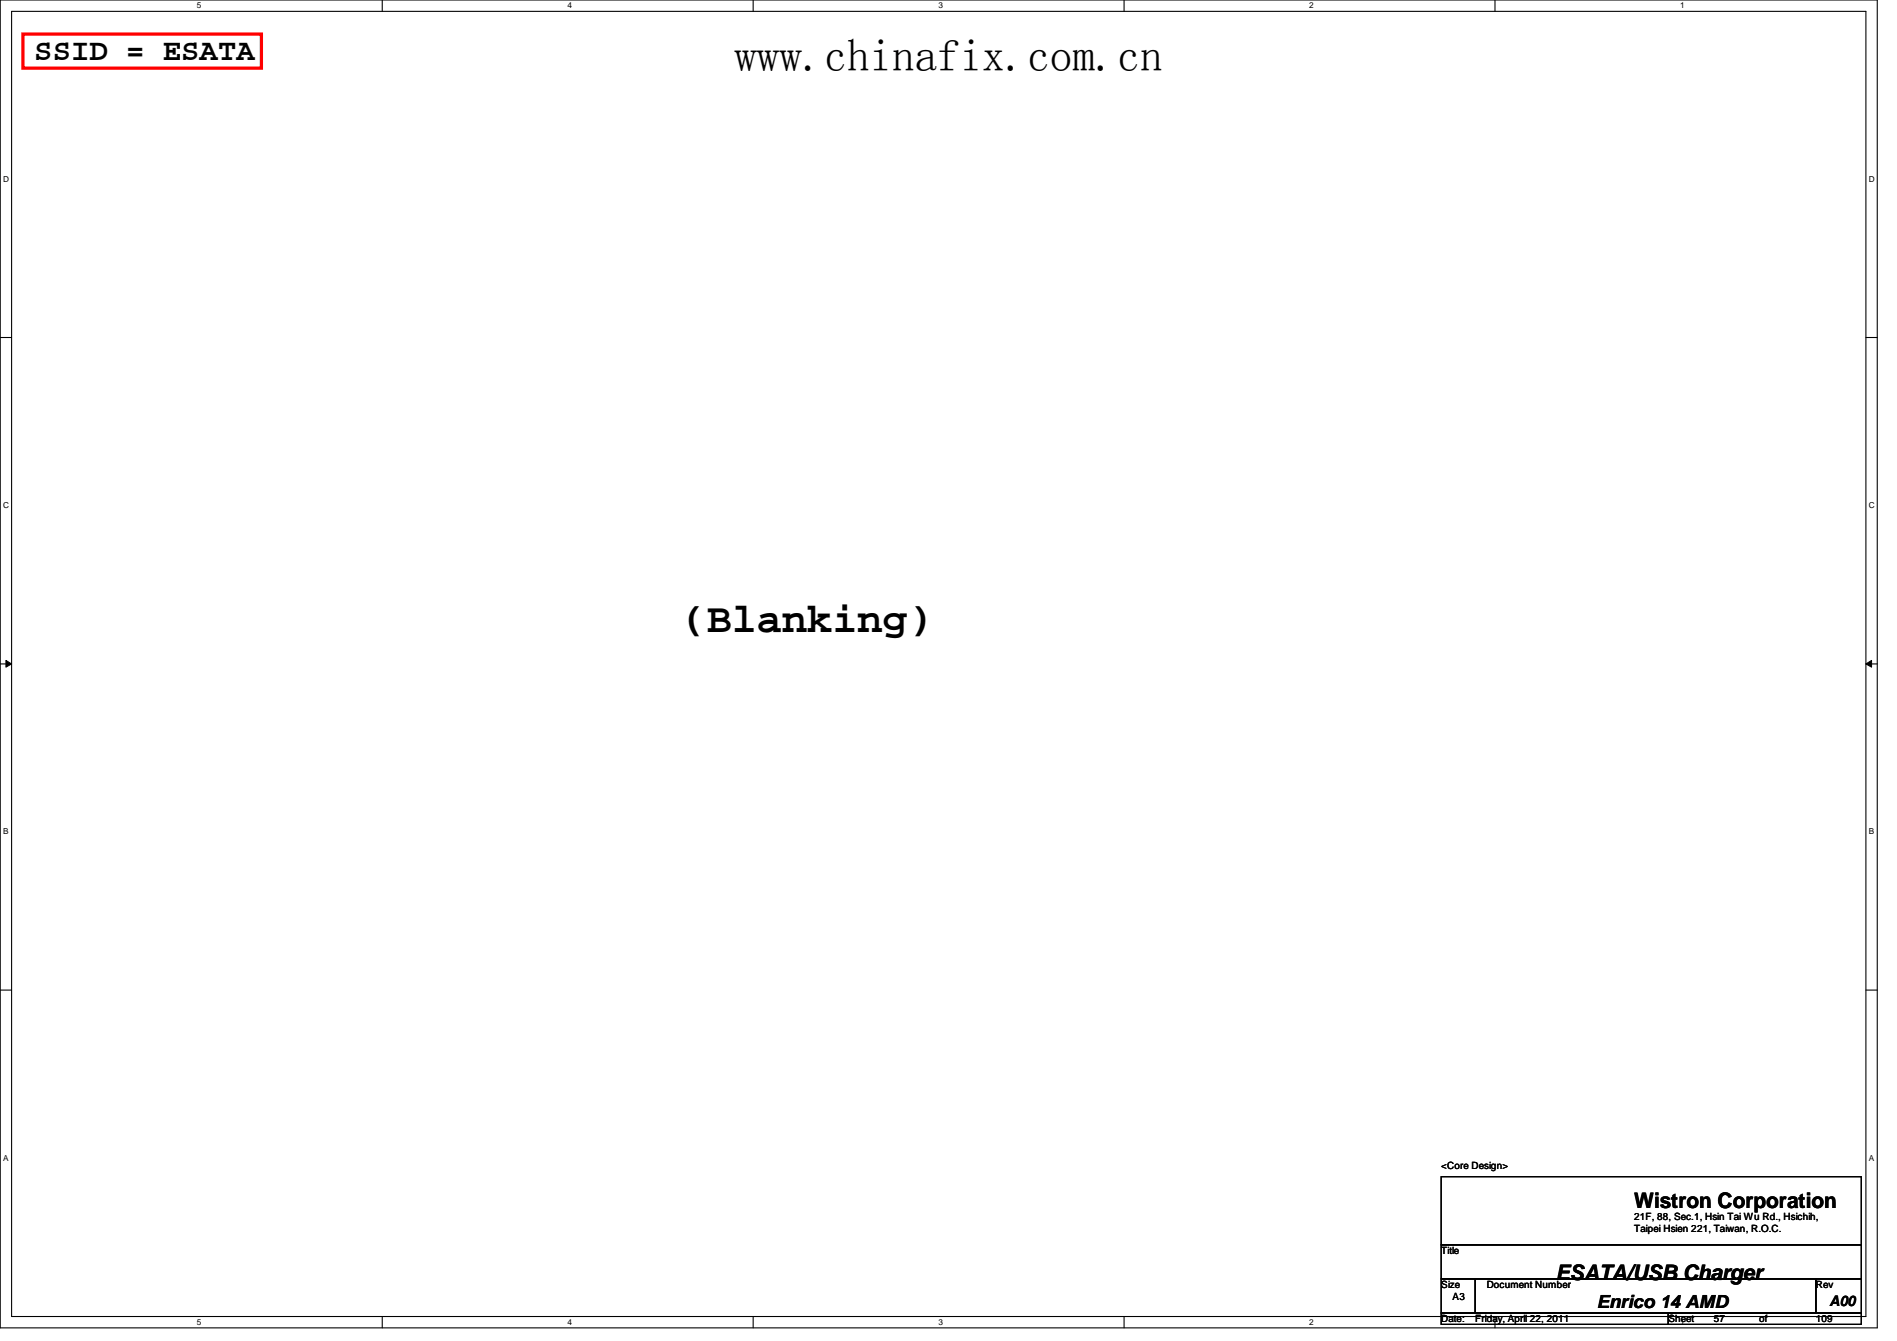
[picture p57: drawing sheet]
<svg xmlns="http://www.w3.org/2000/svg" width="297mm" height="210mm" viewBox="0 0 297 210" stroke-linecap="round" stroke-linejoin="round" font-family="sans-serif">
<defs><g id="words">
<text font-size="7.1" x="115" y="11.1">www.chinafix.com.cn</text>
<text font-size="6.6" x="106.7" y="98.8">(Blanking)</text>
<text font-size="4.8" x="5.4" y="9.4">SSID = ESATA</text>
<g font-size="3.3">
<text x="255.9" y="189.1">Wistron Corporation</text>
<text x="243.6" y="200.4">ESATA/USB Charger</text>
</g>
<text font-size="2.8" x="250" y="204.7">Enrico 14 AMD</text>
<text font-size="2.3" x="286.5" y="204.4">A00</text>
<g font-size="1.6">
<text x="225.7" y="183">&lt;Core Design&gt;</text>
<text x="255.9" y="191">21F, 88, Sec.1, Hsin Tai Wu Rd., Hsichih,</text>
<text x="225.7" y="196.3">Title</text>
<text x="255.9" y="192.8">Taipei Hsien 221, Taiwan, R.O.C.</text>
<text x="225.7" y="201.6">Size</text>
<text x="227.5" y="203.4">A3</text>
<text x="232.8" y="201.6">Document Number</text>
<text x="284.3" y="201.6">Rev</text>
<text x="225.7" y="207">Date:</text>
<text x="231" y="207">Friday, April 22, 2011</text>
<text x="261.2" y="207">Sheet</text>
<text x="268.3" y="207">57</text>
<text x="275.5" y="207">of</text>
<text x="284.3" y="207">109</text>
</g>
<g font-size="1.3">
<text x="30.8" y="1.3">5</text>
<text x="88.9" y="1.3">4</text>
<text x="146.9" y="1.3">3</text>
<text x="205" y="1.3">2</text>
<text x="263.1" y="1.3">1</text>
<text x=".5" y="28.4">D</text>
<text x="292.6" y="28.4">D</text>
<text x=".5" y="79.5">C</text>
<text x="292.6" y="79.5">C</text>
<text x=".5" y="130.6">B</text>
<text x="292.6" y="130.6">B</text>
<text x=".5" y="181.7">A</text>
<text x="292.6" y="181.7">A</text>
<text x="30.8" y="207.4">5</text>
<text x="88.9" y="207.4">4</text>
<text x="146.9" y="207.4">3</text>
<text x="205" y="207.4">2</text>
<text x="263.1" y="207.4">1</text>
</g>
</g></defs>
<path d="M0 0h293.9v207.8h-293.9zM1.8 1.8h290.4v204.3h-290.4z" fill="none" stroke="#000" stroke-width=".17"/>
<g fill="#fff">
<path d="M30.8 .2h.7v1.4h-.7z"/>
<path d="M30.8 206.2h.7v1.4h-.7z"/>
</g>
<path d="M59.9 0v1.8M59.9 206.1v1.7" fill="none" stroke="#000" stroke-width=".17"/>
<g fill="#fff">
<path d="M88.9 .2h.6v1.4h-.6z"/>
<path d="M88.9 206.2h.6v1.4h-.6z"/>
</g>
<path d="M117.9 0v1.8M117.9 206.1v1.7" fill="none" stroke="#000" stroke-width=".17"/>
<g fill="#fff">
<path d="M146.9 .2h.7v1.4h-.7z"/>
<path d="M146.9 206.2h.7v1.4h-.7z"/>
</g>
<path d="M176 0v1.8M176 206.1v1.7" fill="none" stroke="#000" stroke-width=".17"/>
<g fill="#fff">
<path d="M205 .2h.7v1.4h-.7z"/>
<path d="M205 206.2h.7v1.4h-.7z"/>
</g>
<path d="M234.1 0v1.8M234.1 206.1v1.7" fill="none" stroke="#000" stroke-width=".17"/>
<g fill="#fff">
<path d="M263.1 .2h.7v1.4h-.7z"/>
<path d="M263.1 206.2h.7v1.4h-.7z"/>
<path d="M.5 27.3h.9v1.4h-.9z"/>
<path d="M292.6 27.3h.9v1.4h-.9z"/>
<path d="M.5 78.4h.9v1.4h-.9z"/>
<path d="M292.6 78.4h.9v1.4h-.9z"/>
</g>
<path d="M0 52.8h1.8M292.2 52.8h1.7" fill="none" stroke="#000" stroke-width=".17"/>
<g fill="#fff">
<path d="M.5 129.5h.8v1.3h-.8z"/>
<path d="M292.6 129.5h.8v1.3h-.8z"/>
</g>
<path d="M0 103.9h1.8M292.2 103.9h1.7" fill="none" stroke="#000" stroke-width=".17"/>
<path d="M.9 103.4l.9 .5-.9 .5zM292.2 103.9l.9-.5v1z" fill="#000"/>
<path d="M.9 103.4l.9 .5-.9 .5zM292.2 103.9l.9-.5v1z" fill="none" stroke="#000" stroke-width=".16"/>
<g fill="#fff">
<path d="M.5 180.5h.8v1.4h-.8z"/>
<path d="M292.6 180.5h.8v1.4h-.8z"/>
</g>
<path d="M0 155h1.8M292.2 155h1.7M225.7 184.2h65.7v10.7h-65.7zM225.7 194.9h65.7v5.3h-65.7zM225.7 200.2h5.3v5.3h-5.3zM225.7 205.5h35.5v1.8h-35.5zM231 200.2h53.3v5.3h-53.3zM261.2 205.5h30.2v1.8h-30.2zM284.3 200.2h7.1v5.3h-7.1z" fill="none" stroke="#000" stroke-width=".17"/>
<path d="M3.6 5.3h37.3v5.4h-37.3z" fill="none" stroke="#f00" stroke-width=".51"/>
<use href="#words"/>
</svg>
